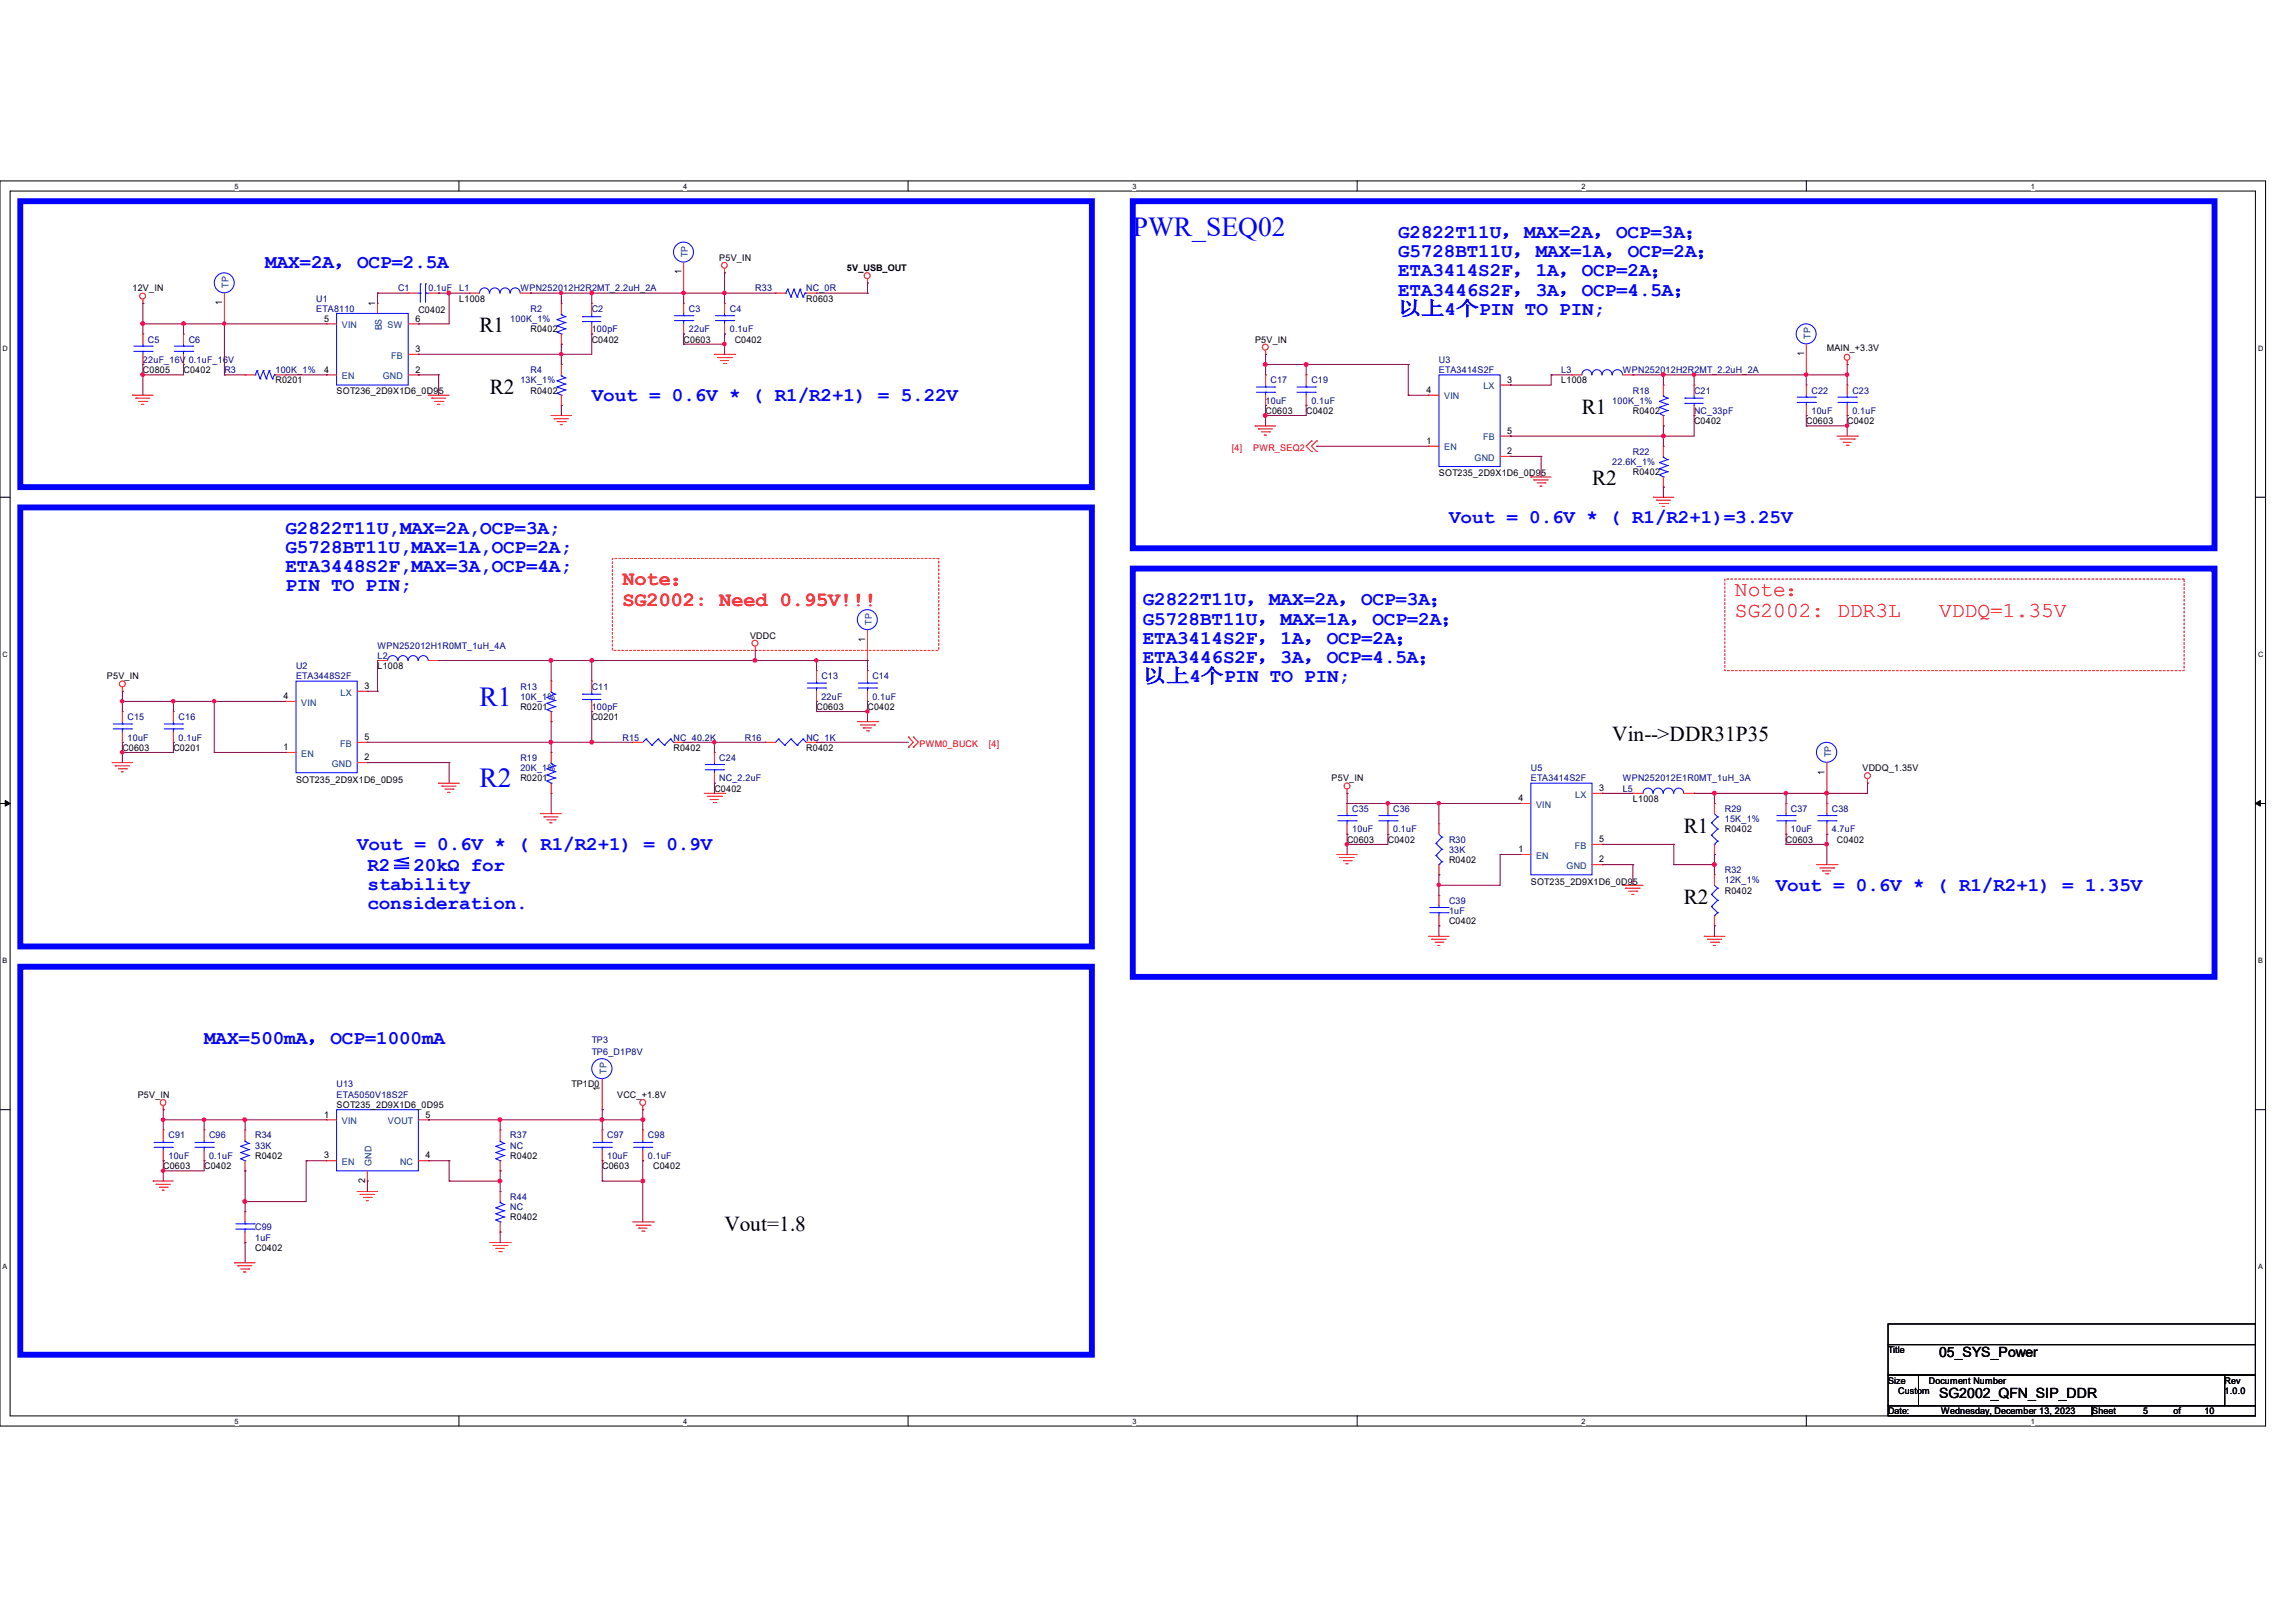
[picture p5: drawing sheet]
<svg xmlns="http://www.w3.org/2000/svg" width="297mm" height="210mm" viewBox="0 0 297 210" stroke-linecap="round" stroke-linejoin="round" font-family="sans-serif">
<defs><g id="words">
<g font-size="3.6" fill="#00f">
<text x="146.6" y="30.5">PWR_SEQ02</text>
<text x="62.1" y="91.3">R1</text>
<text x="62.1" y="101.9">R2</text>
</g>
<g font-size="2.8">
<text x="62.1" y="43">R1</text>
<text x="63.4" y="51">R2</text>
<text x="204.7" y="53.6">R1</text>
<text x="206" y="62.8">R2</text>
<text x="208.7" y="95.8">Vin--&gt;DDR31P35</text>
<text x="217.9" y="107.7">R1</text>
<text x="217.9" y="117">R2</text>
<text x="93.8" y="159.3">Vout=1.8</text>
</g>
<g font-size="2.8" fill="#f00">
<text x="224.5" y="77.1">Note：</text>
<text x="224.5" y="79.9">SG2002: DDR3L</text>
<text x="251" y="79.9">VDDQ=1.35V</text>
</g>
<g font-size="2.6" fill="#f00">
<text x="80.6" y="75.7">Note：</text>
<text x="80.6" y="78.4">SG2002: Need 0.95V!!!</text>
</g>
<g font-size="2.5" fill="#00f">
<text x="34.3" y="34.7">MAX=2A，OCP=2.5A</text>
<text x="180.9" y="30.8">G2822T11U，MAX=2A，OCP=3A；</text>
<text x="180.9" y="33.3">G5728BT11U，MAX=1A，OCP=2A；</text>
<text x="180.9" y="35.8">ETA3414S2F，1A，OCP=2A；</text>
<text x="180.9" y="38.3">ETA3446S2F，3A，OCP=4.5A；</text>
<text x="180.9" y="40.8">以上4个PIN TO PIN;</text>
<text x="76.6" y="51.9">Vout = 0.6V * ( R1/R2+1) = 5.22V</text>
<text x="37" y="69">G2822T11U,MAX=2A,OCP=3A;</text>
<text x="37" y="71.5">G5728BT11U,MAX=1A,OCP=2A;</text>
<text x="187.5" y="67.7">Vout = 0.6V * ( R1/R2+1)=3.25V</text>
<text x="37" y="74">ETA3448S2F,MAX=3A,OCP=4A;</text>
<text x="37" y="76.5">PIN TO PIN;</text>
<text x="147.9" y="78.3">G2822T11U，MAX=2A，OCP=3A；</text>
<text x="147.9" y="80.8">G5728BT11U，MAX=1A，OCP=2A；</text>
<text x="147.9" y="83.3">ETA3414S2F，1A，OCP=2A；</text>
<text x="147.9" y="88.3">以上4个PIN TO PIN;</text>
<text x="147.9" y="85.8">ETA3446S2F，3A，OCP=4.5A；</text>
<text x="46.2" y="110">Vout = 0.6V * ( R1/R2+1) = 0.9V</text>
<text x="47.5" y="112.6">R2≦20kΩ for</text>
<text x="47.5" y="115.1">stability</text>
<text x="47.5" y="117.6">consideration.</text>
<text x="229.8" y="115.3">Vout = 0.6V * ( R1/R2+1) = 1.35V</text>
<text x="26.4" y="135.1">MAX=500mA，OCP=1000mA</text>
</g>
<g font-size="1.8">
<text x="251" y="175.6">05_SYS_Power</text>
<text x="251" y="180.9">SG2002_QFN_SIP_DDR</text>
</g>
<g font-size="1.2">
<text x="88.2" y="35.5" transform="rotate(-90 88.2 35.5)">1</text>
<text x="93.1" y="33.7">P5V_IN</text>
<text x="109.6" y="35.1">5V_USB_OUT</text>
<text x="17.1" y="37.7">12V_IN</text>
<text x="28.7" y="39.5" transform="rotate(-90 28.7 39.5)">1</text>
<text x="42" y="41.6">5</text>
<text x="48.6" y="39.6" transform="rotate(-90 48.6 39.6)">1</text>
<text x="53.8" y="41.6">6</text>
<text x="54.1" y="40.5">C0402</text>
<text x="59.4" y="39">L1008</text>
<text x="104.3" y="39">R0603</text>
<text x="53.8" y="45.6">3</text>
<text x="68.7" y="43">R0402</text>
<text x="76.6" y="44.3">C0402</text>
<text x="88.5" y="44.3">C0603</text>
<text x="95.1" y="44.3">C0402</text>
<text x="162.4" y="44.3">P5V_IN</text>
<text x="233.5" y="46.1" transform="rotate(-90 233.5 46.1)">1</text>
<text x="236.4" y="45.4">MAIN_+3.3V</text>
<text x="18.5" y="48.3">C0805</text>
<text x="23.7" y="48.3">C0402</text>
<text x="35.6" y="49.6">R0201</text>
<text x="42" y="48.2">4</text>
<text x="43.6" y="50.9">SOT236_2D9X1D6_0D95</text>
<text x="53.8" y="48.2">2</text>
<text x="68.7" y="50.9">R0402</text>
<text x="163.8" y="53.6">C0603</text>
<text x="169" y="53.6">C0402</text>
<text x="184.6" y="50.8">4</text>
<text x="195.1" y="49.5">3</text>
<text x="202.1" y="49.6">L1008</text>
<text x="211.3" y="53.6">R0402</text>
<text x="184.6" y="57.4">1</text>
<text x="195.1" y="58.8">2</text>
<text x="195.1" y="56.1">5</text>
<text x="219.2" y="54.9">C0402</text>
<text x="233.8" y="54.9">C0603</text>
<text x="239.1" y="54.9">C0402</text>
<text x="186.2" y="61.6">SOT235_2D9X1D6_0D95</text>
<text x="211.3" y="61.5">R0402</text>
<text x="97.1" y="82.6">VDDC</text>
<text x="112" y="83.1" transform="rotate(-90 112 83.1)">1</text>
<text x="13.8" y="87.9">P5V_IN</text>
<text x="47.2" y="89.2">3</text>
<text x="48.9" y="86.6">L1008</text>
<text x="36.7" y="90.5">4</text>
<text x="47.2" y="95.8">5</text>
<text x="67.4" y="91.9">R0201</text>
<text x="76.6" y="93.2">C0201</text>
<text x="105.7" y="91.9">C0603</text>
<text x="112.3" y="91.9">C0402</text>
<text x="15.8" y="97.2">C0603</text>
<text x="22.4" y="97.2">C0201</text>
<text x="36.7" y="97.1">1</text>
<text x="38.3" y="101.3">SOT235_2D9X1D6_0D95</text>
<text x="47.2" y="98.4">2</text>
<text x="67.4" y="101.1">R0201</text>
<text x="87.2" y="97.2">R0402</text>
<text x="104.3" y="97.2">R0402</text>
<text x="172.3" y="101.1">P5V_IN</text>
<text x="236.1" y="100.2" transform="rotate(-90 236.1 100.2)">1</text>
<text x="241" y="99.8">VDDQ_1.35V</text>
<text x="92.5" y="102.4">C0402</text>
<text x="196.5" y="103.7">4</text>
<text x="207" y="102.4">3</text>
<text x="211.3" y="103.8">L1008</text>
<text x="223.2" y="107.7">R0402</text>
<text x="174.3" y="109.1">C0603</text>
<text x="179.6" y="109.1">C0402</text>
<text x="187.5" y="111.7">R0402</text>
<text x="196.5" y="110.3">1</text>
<text x="207" y="111.6">2</text>
<text x="207" y="109">5</text>
<text x="231.1" y="109.1">C0603</text>
<text x="237.7" y="109.1">C0402</text>
<text x="187.5" y="119.6">C0402</text>
<text x="198.1" y="114.5">SOT235_2D9X1D6_0D95</text>
<text x="223.2" y="115.7">R0402</text>
<text x="17.8" y="142.1">P5V_IN</text>
<text x="43.6" y="143.4">SOT235_2D9X1D6_0D95</text>
<text x="74" y="140.7">TP1D0</text>
<text x="77.6" y="141.2" transform="rotate(-90 77.6 141.2)">1</text>
<text x="79.9" y="142.1">VCC_+1.8V</text>
<text x="33" y="150">R0402</text>
<text x="42" y="144.6">1</text>
<text x="42" y="149.9">3</text>
<text x="55.1" y="149.9">4</text>
<text x="55.1" y="144.6">5</text>
<text x="66" y="150">R0402</text>
<text x="21.1" y="151.3">C0603</text>
<text x="26.4" y="151.3">C0402</text>
<text x="47.2" y="153.1" transform="rotate(-90 47.2 153.1)">2</text>
<text x="77.9" y="151.3">C0603</text>
<text x="84.5" y="151.3">C0402</text>
<text x="33" y="161.9">C0402</text>
<text x="66" y="157.9">R0402</text>
<text x="244.3" y="175.1">Title</text>
<text x="244.3" y="179">Size</text>
<text x="249.6" y="179">Document Number</text>
<text x="287.9" y="179">Rev</text>
<text x="244.3" y="183">Date:</text>
<text x="245.7" y="180.3">Custom</text>
<text x="251.2" y="183">Wednesday, December 13, 2023</text>
<text x="270.8" y="183">Sheet</text>
<text x="277.4" y="183">5</text>
<text x="281.3" y="183">of</text>
<text x="285.3" y="183">10</text>
<text x="287.9" y="180.3">1.0.0</text>
</g>
<g font-size="1.2" fill="#004080">
<text x="89" y="33.3" transform="rotate(-90 89 33.3)">TP</text>
<text x="29.6" y="37.3" transform="rotate(-90 29.6 37.3)">TP</text>
<text x="44.2" y="42.5">VIN</text>
<text x="49.4" y="42.8" transform="rotate(-90 49.4 42.8)">BS</text>
<text x="50.2" y="42.5">SW</text>
<text x="50.6" y="46.4">FB</text>
<text x="234.3" y="43.9" transform="rotate(-90 234.3 43.9)">TP</text>
<text x="44.2" y="49.1">EN</text>
<text x="49.5" y="49.1">GND</text>
<text x="186.9" y="51.7">VIN</text>
<text x="192" y="50.4">LX</text>
<text x="186.9" y="58.3">EN</text>
<text x="190.8" y="59.6">GND</text>
<text x="191.9" y="57">FB</text>
<text x="112.8" y="80.9" transform="rotate(-90 112.8 80.9)">TP</text>
<text x="39" y="91.3">VIN</text>
<text x="44.1" y="90">LX</text>
<text x="39" y="97.9">EN</text>
<text x="42.9" y="99.2">GND</text>
<text x="44" y="96.6">FB</text>
<text x="237" y="98" transform="rotate(-90 237 98)">TP</text>
<text x="198.8" y="104.5">VIN</text>
<text x="203.9" y="103.2">LX</text>
<text x="198.8" y="111.1">EN</text>
<text x="202.7" y="112.4">GND</text>
<text x="203.8" y="109.8">FB</text>
<text x="78.5" y="138.9" transform="rotate(-90 78.5 138.9)">TP</text>
<text x="44.2" y="145.5">VIN</text>
<text x="50.2" y="145.5">VOUT</text>
<text x="44.2" y="150.8">EN</text>
<text x="48.1" y="150.8" transform="rotate(-90 48.1 150.8)">GND</text>
<text x="51.8" y="150.8">NC</text>
</g>
<g font-size="1.2" fill="#000080">
<text x="40.9" y="39">U1</text>
<text x="40.9" y="40.3">ETA8110</text>
<text x="51.5" y="37.7">C1</text>
<text x="55.5" y="37.7">0.1uF</text>
<text x="59.4" y="37.7">L1</text>
<text x="66" y="41.7">100K_1%</text>
<text x="67.4" y="37.7">WPN252012H2R2MT_2.2uH_2A</text>
<text x="68.7" y="40.3">R2</text>
<text x="76.6" y="40.3">C2</text>
<text x="89.2" y="40.3">C3</text>
<text x="94.4" y="40.3">C4</text>
<text x="97.7" y="37.7">R33</text>
<text x="104.4" y="37.7">NC_0R</text>
<text x="18.5" y="46.9">22uF_16V 0.1uF_16V</text>
<text x="19.1" y="44.3">C5</text>
<text x="24.4" y="44.3">C6</text>
<text x="76.6" y="43">100pF</text>
<text x="89.2" y="43">22uF</text>
<text x="94.4" y="43">0.1uF</text>
<text x="186.2" y="46.9">U3</text>
<text x="29" y="48.3">R3</text>
<text x="35.6" y="48.3">100K_1%</text>
<text x="67.4" y="49.6">13K_1%</text>
<text x="68.7" y="48.3">R4</text>
<text x="163.8" y="52.2">10uF</text>
<text x="164.4" y="49.6">C17</text>
<text x="169.7" y="49.6">C19</text>
<text x="169.7" y="52.2">0.1uF</text>
<text x="186.2" y="48.3">ETA3414S2F</text>
<text x="202.1" y="48.3">L3</text>
<text x="208.7" y="52.2">100K_1%</text>
<text x="210" y="48.3">WPN252012H2R2MT_2.2uH_2A</text>
<text x="211.3" y="50.9">R18</text>
<text x="219.2" y="50.9">C21</text>
<text x="219.2" y="53.6">NC_33pF</text>
<text x="234.4" y="50.9">C22</text>
<text x="234.4" y="53.6">10uF</text>
<text x="239.7" y="50.9">C23</text>
<text x="239.7" y="53.6">0.1uF</text>
<text x="211.3" y="58.8">R22</text>
<text x="208.7" y="60.2">22.6K_1%</text>
<text x="48.9" y="83.9">WPN252012H1R0MT_1uH_4A</text>
<text x="38.3" y="86.6">U2</text>
<text x="38.3" y="87.9">ETA3448S2F</text>
<text x="48.9" y="85.3">L2</text>
<text x="67.4" y="89.2">R13</text>
<text x="76.6" y="89.2">C11</text>
<text x="106.3" y="87.9">C13</text>
<text x="112.9" y="87.9">C14</text>
<text x="16.5" y="93.2">C15</text>
<text x="16.5" y="95.8">10uF</text>
<text x="23.1" y="93.2">C16</text>
<text x="23.1" y="95.8">0.1uF</text>
<text x="67.4" y="90.6">10K_1%</text>
<text x="76.6" y="91.9">100pF</text>
<text x="80.6" y="95.8">R15</text>
<text x="87.2" y="95.8">NC_40.2K</text>
<text x="96.4" y="95.8">R16</text>
<text x="104.4" y="95.8">NC_1K</text>
<text x="106.3" y="90.6">22uF</text>
<text x="112.9" y="90.6">0.1uF</text>
<text x="67.4" y="98.5">R19</text>
<text x="67.4" y="99.8">20K_1%</text>
<text x="93.1" y="98.5">C24</text>
<text x="93.1" y="101.1">NC_2.2uF</text>
<text x="198.1" y="99.8">U5</text>
<text x="198.1" y="101.1">ETA3414S2F</text>
<text x="210" y="101.1">WPN252012E1R0MT_1uH_3A</text>
<text x="175" y="105.1">C35</text>
<text x="175" y="107.7">10uF</text>
<text x="180.3" y="105.1">C36</text>
<text x="180.3" y="107.7">0.1uF</text>
<text x="210" y="102.4">L5</text>
<text x="223.2" y="105.1">R29</text>
<text x="223.2" y="106.4">15K_1%</text>
<text x="231.8" y="105.1">C37</text>
<text x="231.8" y="107.7">10uF</text>
<text x="237.1" y="105.1">C38</text>
<text x="237.1" y="107.7">4.7uF</text>
<text x="187.5" y="109.1">R30</text>
<text x="187.5" y="110.4">33K</text>
<text x="223.2" y="113">R32</text>
<text x="187.5" y="117">C39</text>
<text x="187.5" y="118.3">1uF</text>
<text x="223.2" y="114.3">12K_1%</text>
<text x="76.6" y="134.9">TP3</text>
<text x="76.6" y="136.5">TP6_D1P8V</text>
<text x="43.6" y="140.7">U13</text>
<text x="43.6" y="142.1">ETA5050V18S2F</text>
<text x="21.8" y="147.3">C91</text>
<text x="21.8" y="150">10uF</text>
<text x="27.1" y="147.3">C96</text>
<text x="27.1" y="150">0.1uF</text>
<text x="33" y="147.3">R34</text>
<text x="33" y="148.7">33K</text>
<text x="66" y="147.3">R37</text>
<text x="66" y="148.7">NC</text>
<text x="78.6" y="147.3">C97</text>
<text x="78.6" y="150">10uF</text>
<text x="83.9" y="147.3">C98</text>
<text x="83.9" y="150">0.1uF</text>
<text x="66" y="155.3">R44</text>
<text x="33" y="159.2">C99</text>
<text x="33" y="160.5">1uF</text>
<text x="66" y="156.6">NC</text>
</g>
<g font-size="1.2" fill="#f00">
<text x="159.4" y="58.3">[4]</text>
<text x="162.2" y="58.3">PWR_SEQ2</text>
<text x="119" y="96.6">PWM0_BUCK</text>
<text x="128" y="96.6">[4]</text>
</g>
<g font-size=".9">
<text x="30.4" y="24.4">5</text>
<text x="88.4" y="24.4">4</text>
<text x="146.6" y="24.4">3</text>
<text x="204.7" y="24.4">2</text>
<text x="262.8" y="24.4">1</text>
<text x=".3" y="45.4">D</text>
<text x="292.2" y="45.4">D</text>
<text x=".3" y="85">C</text>
<text x="292.2" y="85">C</text>
<text x=".3" y="124.6">B</text>
<text x="292.2" y="124.6">B</text>
<text x=".3" y="164.3">A</text>
<text x="292.2" y="164.3">A</text>
<text x="30.4" y="184.2">5</text>
<text x="88.4" y="184.2">4</text>
<text x="146.6" y="184.2">3</text>
<text x="204.7" y="184.2">2</text>
<text x="262.8" y="184.2">1</text>
</g>
</g></defs>
<path d="M0 23.4h293.2v161.1h-293.2zM1.3 24.7h290.6v158.5h-290.6z" fill="none" stroke="#000" stroke-width=".13"/>
<g fill="#fff">
<path d="M30.4 23.6h.5v1h-.5z"/>
<path d="M30.4 183.4h.5v1h-.5z"/>
</g>
<path d="M59.4 23.4v1.3M59.4 183.2v1.3" fill="none" stroke="#000" stroke-width=".13"/>
<g fill="#fff">
<path d="M88.4 23.6h.5v1h-.5z"/>
<path d="M88.4 183.4h.5v1h-.5z"/>
</g>
<path d="M117.5 23.4v1.3M117.5 183.2v1.3" fill="none" stroke="#000" stroke-width=".13"/>
<g fill="#fff">
<path d="M146.6 23.6h.5v1h-.5z"/>
<path d="M146.6 183.4h.5v1h-.5z"/>
</g>
<path d="M175.6 23.4v1.3M175.6 183.2v1.3" fill="none" stroke="#000" stroke-width=".13"/>
<g fill="#fff">
<path d="M204.7 23.6h.5v1h-.5z"/>
<path d="M204.7 183.4h.5v1h-.5z"/>
</g>
<path d="M233.8 23.4v1.3M233.8 183.2v1.3" fill="none" stroke="#000" stroke-width=".13"/>
<g fill="#fff">
<path d="M262.8 23.6h.5v1h-.5z"/>
<path d="M262.8 183.4h.5v1h-.5z"/>
<path d="M.3 44.5h.7v1.1h-.7z"/>
<path d="M292.2 44.5h.7v1.1h-.7z"/>
<path d="M.3 84.2h.7v1h-.7z"/>
<path d="M292.2 84.2h.7v1h-.7z"/>
</g>
<path d="M0 64.3h1.3M291.9 64.3h1.3" fill="none" stroke="#000" stroke-width=".13"/>
<g fill="#fff">
<path d="M.3 123.8h.7v1h-.7z"/>
<path d="M292.2 123.8h.7v1h-.7z"/>
</g>
<path d="M0 104h1.3M291.9 104h1.3" fill="none" stroke="#000" stroke-width=".13"/>
<path d="M.7 103.6l.6 .4-.6 .3zM291.9 104l.6-.4v.7z" fill="#000" stroke="#000" stroke-width=".13"/>
<g fill="#fff">
<path d="M.3 163.4h.7v1.1h-.7z"/>
<path d="M292.2 163.4h.7v1.1h-.7z"/>
</g>
<path d="M0 143.6h1.3M291.9 143.6h1.3M244.3 171.3h47.6v2.7h-47.6zM244.3 174h47.6v3.9h-47.6zM244.3 177.9h4v4h-4zM248.3 177.9h39.6v4h-39.6zM287.9 177.9h4v4h-4zM244.3 181.9h26.5v1.3h-26.5zM270.8 181.9h21.1v1.3h-21.1z" fill="none" stroke="#000" stroke-width=".13"/>
<path d="M2.6 26h138.7v37h-138.7zM146.6 26h140v45h-140zM2.6 65.7h138.7v56.8h-138.7zM146.6 73.6h140v52.8h-140zM2.6 125.1h138.7v50.2h-138.7z" fill="none" stroke="#00f" stroke-width=".76"/>
<path d="M79.2 72.3h42.3v11.9h-42.3zM223.2 74.9h59.5v11.9h-59.5z" fill="none" stroke="#f00" stroke-width=".13" stroke-dasharray=".3"/>
<g fill="none" stroke="#f00" stroke-width=".13">
<path d="M18.5 39.2h.1M18.5 38.7v.5M29 37.9v4M48.9 39.2h.1M48.9 39.2v1.4M52.8 37.9h.1M52.8 37.9h1.3M55.5 37.9h1.3M56.8 37.9h.1M60.7 37.9h.1M60.7 37.9h1.4M67.4 37.9h1.3"/>
<path d="M68.7 37.9h.1M72.6 39.2h.1M72.6 39.2v1.4M76.6 39.2h.1M76.6 39.2v1.4M88.5 37.9h.1M88.5 39.2h.1M88.5 34v3.9M88.5 39.2v1.4M93.8 35.3h.1M93.8 39.2h.1M93.8 34.8v.5"/>
<path d="M93.8 39.2v1.4M100.4 37.9h.1M100.4 37.9h1.3M104.4 37.9h1.3M105.7 37.9h.1M112.3 36.6h.1M112.3 36.1v.5M17.1 51.1h.1M17.1 51.1h2.7M17.6 51.5h.1M17.6 51.5h1.8M17.9 51.9h1.1"/>
<path d="M18.3 52.3h.1M18.3 52.3h.3M18.5 43.2h.1M18.5 47.2h.1M18.5 43.2v1.3M18.5 45.8v1.4M19 51.9h.1M23.7 43.2h.1M23.7 47.2h.1M23.7 43.2v1.3M23.7 45.8v1.4M29 41.9h.1"/>
<path d="M31.7 48.5h.1M31.7 48.5h1.3M35.6 48.5h1.4M37 48.5h.1M42.2 41.9h.1M42.2 48.5h.1M42.2 48.5h1.4M42.2 41.9h1.4M52.8 45.8h1.3M52.8 48.5h1.3M52.8 41.9h1.3M54.1 48.5h.1"/>
<path d="M54.1 45.8h.1M54.1 41.9h.1M55.5 51.1h.1M55.5 51.1h2.6M55.9 51.5h.1M55.9 51.5h1.8M56.3 51.9h1M56.6 52.3h.1M56.6 52.3h.3M57.3 51.9h.1M71.3 53.8h.1M71.3 53.8h2.7"/>
<path d="M71.7 54.2h.1M71.7 54.2h1.9M72.1 54.6h1.1M72.5 54.9h.1M72.5 54.9h.3M72.6 52.5h.1M72.6 47.2h.1M72.6 44.5h.1M72.6 43.2v1.3M72.6 47.2v1.3M72.6 51.1v1.4M73.2 54.6h.1"/>
<path d="M76.6 43.2h.1M76.6 41.9v1.3M88.5 43.2h.1M88.5 41.9v1.3M92.5 45.8h2.6M92.8 46.3h1.9M93.3 46.7h.1M93.3 46.7h1M93.6 47h.3M93.8 43.2h.1M93.8 41.9v1.3M93.9 47h.1"/>
<path d="M94.7 46.3h.1M95.1 45.8h.1M162.4 55.1h.1M162.4 55.1h2.7M162.9 55.5h.1M162.9 55.5h1.8M163.2 55.9h1.1M163.6 56.3h.1M163.6 56.3h.3M163.8 45.8h.1M163.8 48.5h.1M163.8 52.5h.1"/>
<path d="M163.8 45.3v.5M163.8 48.5v1.3M163.8 51.1v1.4M164.3 55.9h.1M169 48.5h.1M169 52.5h.1M169 48.5v1.3M169 51.1v1.4M169.7 57.1h.1M169.7 58.4h.1M169.7 57.1l-.7 .6 .7 .7M170.4 57.1h.1"/>
<path d="M170.4 58.4h.1M170.4 57.1l-.7 .6 .7 .7M184.9 57.7h.1M184.9 51.1h.1M184.9 51.1h1.3M184.9 57.7h1.3M194.1 56.4h1.4M194.1 59.1h1.4M194.1 49.8h1.4M195.5 59.1h.1M195.5 49.8h.1M195.5 56.4h.1"/>
<path d="M203.4 48.5h.1M203.4 48.5h1.3M210 48.5h1.3M211.3 48.5h.1M215.3 55.1h.1M215.3 49.8h.1M215.3 57.7h.1M215.3 49.8v1.3M215.3 53.8v1.3M215.3 57.7v1.4M219.2 53.8h.1M219.2 49.8h.1"/>
<path d="M219.2 49.8v1.3M219.2 52.5v1.3M233.8 48.5h.1M233.8 49.8h.1M233.8 53.8h.1M233.8 44.5v4M233.8 49.8v1.3M233.8 52.5v1.3M237.7 56.4h2.7M238.1 56.8h1.9M238.5 57.2h.1M238.5 57.2h1.1"/>
<path d="M238.9 57.6h.3M239.1 47.2h.1M239.1 49.8h.1M239.1 53.8h.1M239.1 46.7v.5M239.1 49.8v1.3M239.1 52.5v1.3M239.2 57.6h.1M240 56.8h.1M240.4 56.4h.1M198.1 61.7h.1M198.1 61.7h2.6"/>
<path d="M198.5 62.1h.1M198.5 62.1h1.9M198.9 62.5h1M199.3 62.9h.1M199.3 62.9h.3M199.9 62.5h.1M214 64.3h.1M214 64.3h2.6M214.4 64.7h.1M214.4 64.7h1.8M214.8 65.2h1M215.1 65.5h.1"/>
<path d="M215.1 65.5h.3M215.3 63h.1M215.3 61.7v1.3M215.8 65.2h.1M14.5 98.7h.1M14.5 98.7h2.6M14.9 99.1h.1M14.9 99.1h1.9M15.3 99.5h1.1M15.7 99.9h.1M15.7 99.9h.3M15.8 89.5h.1"/>
<path d="M15.8 92.1h.1M15.8 96.1h.1M15.8 88.9v.6M15.8 92.1v1.3M15.8 94.7v1.4M16.4 99.5h.1M22.4 92.1h.1M22.4 96.1h.1M22.4 92.1v1.3M22.4 94.7v1.4M37 97.4h.1M37 90.8h.1"/>
<path d="M37 97.4h1.3M37 90.8h1.3M46.2 98.7h1.3M46.2 96.1h1.3M46.2 89.5h1.3M47.5 98.7h.1M47.5 89.5h.1M47.5 96.1h.1M48.9 85.5h.1M48.9 85.5h1.3M55.5 85.5h1.3M56.8 85.5h.1"/>
<path d="M71.3 97.4h.1M71.3 93.4h.1M71.3 88.1h.1M71.3 88.1v1.4M71.3 92.1v1.3M71.3 97.4v1.3M76.6 92.1h.1M76.6 88.1h.1M76.6 88.1v1.4M76.6 90.8v1.3M81.9 96.1h.1M81.9 96.1h1.3"/>
<path d="M87.2 96.1h1.3M88.5 96.1h.1M92.5 97.4h.1M92.5 97.4v1.3M92.5 100v1.3M97.7 84.2h.1M97.7 83.7v.5M99.1 96.1h.1M99.1 96.1h1.3M104.4 96.1h1.3M105.7 86.8h.1M105.7 90.8h.1"/>
<path d="M105.7 96.1h.1M105.7 86.8v1.3M105.7 89.5v1.3M111 93.4h2.6M111.3 93.8h1.9M111.7 94.2h.1M111.7 94.2h1.1M112.1 94.6h.3M112.3 85.5h.1M112.3 86.8h.1M112.3 90.8h.1M112.3 81.5v4"/>
<path d="M112.3 86.8v1.3M112.3 89.5v1.3M112.4 94.6h.1M113.2 93.8h.1M113.6 93.4h.1M117.6 95.4h.1M117.6 96.7h.1M117.6 95.4l.6 .7-.6 .6M118.2 95.4h.1M118.2 96.7h.1M118.2 95.4l.7 .7-.7 .6M236.4 98.7v4"/>
<path d="M56.8 101.3h.1M56.8 101.3h2.6M57.2 101.7h.1M57.2 101.7h1.8M57.6 102.1h1M58 102.5h.1M58 102.5h.3M58.6 102.1h.1M70 105.3h.1M70 105.3h2.6M70.4 105.7h.1M70.4 105.7h1.8"/>
<path d="M70.8 106.1h1M71.2 106.5h.1M71.2 106.5h.3M71.3 102.7h.1M71.3 101.3v1.4M71.8 106.1h.1M91.1 102.7h2.7M91.5 103h1.9M91.9 103.5h.1M91.9 103.5h1.1M92.3 103.8h.3M92.5 101.3h.1"/>
<path d="M92.6 103.8h.1M93.4 103h.1M93.8 102.7h.1M173 110.6h.1M173 110.6h2.6M173.4 111h.1M173.4 111h1.9M173.8 111.4h1.1M174.2 111.8h.1M174.2 111.8h.3M174.3 102.7h.1M174.3 104h.1"/>
<path d="M174.3 107.9h.1M174.3 102.1v.6M174.3 104v1.3M174.3 106.6v1.3M174.9 111.4h.1M179.6 104h.1M179.6 107.9h.1M179.6 104v1.3M179.6 106.6v1.3M186.2 115.9h.1M186.2 119.8h.1M186.2 106.6h.1"/>
<path d="M186.2 113.2h.1M186.2 106.6v1.3M186.2 111.9v1.3M186.2 115.9v1.3M186.2 118.5v1.3M196.8 110.6h.1M196.8 104h.1M196.8 110.6h1.3M196.8 104h1.3M206 111.9h1.3M206 102.7h1.3M206 109.3h1.3"/>
<path d="M207.3 111.9h.1M207.3 102.7h.1M207.3 109.3h.1M210 114.6h.1M210 114.6h2.6M210.4 114.9h.1M210.4 114.9h1.9M210.8 115.3h1M211.2 115.7h.1M211.2 115.7h.3M211.3 102.7h.1M211.3 102.7h1.3"/>
<path d="M211.8 115.3h.1M217.9 102.7h1.3M219.2 102.7h.1M221.9 104h.1M221.9 110.6h.1M221.9 113.2h.1M221.9 119.8h.1M221.9 104v1.3M221.9 109.3v1.3M221.9 113.2v1.4M221.9 118.5v1.3M231.1 104h.1"/>
<path d="M231.1 107.9h.1M231.1 104v1.3M231.1 106.6v1.3M235.1 111.9h2.6M235.5 112.3h1.8M235.9 112.7h.1M235.9 112.7h1M236.3 113.1h.3M236.4 104h.1M236.4 107.9h.1M236.4 102.7h.1M236.4 104v1.3"/>
<path d="M236.4 106.6v1.3M236.6 113.1h.1M237.3 112.3h.1M237.7 111.9h.1M241.7 101.3h.1M241.7 100.8v.5M77.9 139.6v4M184.9 121.2h.1M184.9 121.2h2.6M185.3 121.5h.1M185.3 121.5h1.9M185.7 121.9h1"/>
<path d="M186.1 122.3h.1M186.1 122.3h.3M186.7 121.9h.1M220.6 121.2h.1M220.6 121.2h2.6M221 121.5h.1M221 121.5h1.8M221.4 121.9h1M221.7 122.3h.1M221.7 122.3h.3M222.4 121.9h.1M19.8 152.8h.1"/>
<path d="M19.8 152.8h2.6M20.2 153.2h.1M20.2 153.2h1.9M20.6 153.6h1M21 154h.1M21 154h.3M21.1 143.6h.1M21.1 146.2h.1M21.1 150.2h.1M21.1 143.1v.5M21.1 146.2v1.4M21.1 148.9v1.3"/>
<path d="M21.6 153.6h.1M26.4 146.2h.1M26.4 150.2h.1M26.4 146.2v1.4M26.4 148.9v1.3M31.7 151.5h.1M31.7 146.2h.1M31.7 156.8h.1M31.7 146.2v1.4M31.7 150.2v1.3M31.7 156.8v1.3M31.7 159.4v1.4"/>
<path d="M42.2 144.9h.1M42.2 150.2h.1M42.2 144.9h1.4M42.2 150.2h1.4M46.2 154.2h.1M46.2 154.2h2.7M46.6 154.6h.1M46.6 154.6h1.9M47 154.9h1M47.4 155.4h.1M47.4 155.4h.3M47.5 152.8h.1"/>
<path d="M47.5 151.5v1.3M48 154.9h.1M54.1 144.9h1.4M54.1 150.2h1.4M55.5 150.2h.1M55.5 144.9h.1M64.7 159.4h.1M64.7 154.2h.1M64.7 151.5h.1M64.7 146.2h.1M64.7 146.2v1.4M64.7 150.2v1.3"/>
<path d="M64.7 154.2v1.3M64.7 158.1v1.3M77.9 146.2h.1M77.9 150.2h.1M77.9 143.6h.1M77.9 146.2v1.4M77.9 148.9v1.3M81.9 158.1h2.6M82.3 158.5h1.8M82.7 158.9h.1M82.7 158.9h1M83.1 159.3h.3"/>
<path d="M83.2 143.6h.1M83.2 146.2h.1M83.2 150.2h.1M83.2 143.1v.5M83.2 146.2v1.4M83.2 148.9v1.3M83.4 159.3h.1M84.1 158.5h.1M84.5 158.1h.1M30.4 163.4h.1M30.4 163.4h2.6M30.8 163.8h.1"/>
<path d="M30.8 163.8h1.8M31.2 164.2h1M31.5 164.6h.1M31.5 164.6h.3M31.7 160.8h.1M32.2 164.2h.1M63.4 160.8h2.6M63.8 161.2h1.8M64.2 161.5h.1M64.2 161.5h1M64.6 162h.3M64.9 162h.1"/>
<path d="M65.6 161.2h.1M66 160.8h.1"/>
<circle cx="18.5" cy="38.3" r=".38"/>
<circle cx="93.7" cy="34.3" r=".37"/>
<circle cx="112.2" cy="35.7" r=".38"/>
<circle cx="163.7" cy="44.9" r=".38"/>
<circle cx="239" cy="46.2" r=".37"/>
<circle cx="15.8" cy="88.5" r=".38"/>
<circle cx="97.7" cy="83.2" r=".38"/>
<circle cx="174.3" cy="101.7" r=".38"/>
<circle cx="241.7" cy="100.4" r=".38"/>
<circle cx="21.1" cy="142.7" r=".37"/>
<circle cx="83.2" cy="142.7" r=".38"/>
</g>
<g fill="none" stroke="#00f" stroke-width=".13">
<path d="M54.1 37.9h.3M54.4 37.9h.1M54.4 36.7h.1M54.4 36.7v2.4M55.1 36.7h.1M55.1 37.9h.1M55.1 37.9h.4M55.1 36.7v2.4M63.3 37.9a.63 .63 0 0 0-.6-.6 .63 .63 0 0 0-.6 .6M64.7 37.9a.65 .65 0 0 0-.7-.6 .65 .65 0 0 0-.6 .6M66 37.9a.63 .63 0 0 0-.6-.6 .63 .63 0 0 0-.7 .6M67.3 37.9a.63 .63 0 0 0-.6-.6 .63 .63 0 0 0-.7 .6"/>
<path d="M101.7 37.9h.1M101.9 37.4h.1M101.9 37.4l.5 1M101.9 37.4l-.2 .5M102.4 38.4h.1M102.7 37.4h.1M102.7 37.4l.5 1M102.7 37.4l-.3 1M103.2 38.4h.1M103.5 37.4h.1M103.5 37.4l.4 1M103.5 37.4l-.3 1"/>
<path d="M103.9 38.4h.1M104.2 37.9h.1M104.2 37.9l-.3 .5M104.2 37.9h.2M17.3 45.5h2.4M17.3 44.8h2.4M18.5 44.8h.1M18.5 45.5h.1M18.5 44.5v.3M18.5 45.5v.3M19.7 45.5h.1M19.7 44.8h.1"/>
<path d="M22.6 45.5h2.3M22.6 44.8h2.3M23.7 44.8h.1M23.7 45.5h.1M23.7 44.5v.3M23.7 45.5v.3M24.9 45.5h.1M24.9 44.8h.1M33 48.5h.1M33.3 48h.1M33.3 48l.4 1M33.3 48l-.3 .5"/>
<path d="M33.7 49h.1M34.1 48h.1M34.1 48l.4 1M34.1 48l-.4 1M34.5 49h.1M34.8 48h.1M34.8 48l.5 1M34.8 48l-.3 1M35.3 49h.1M35.5 48.5h.1M35.5 48.5l-.2 .5M43.6 40.6h9.2v9.2h-9.2z"/>
<path d="M72.1 49.3h.1M72.1 50.1h.1M72.1 50.9h.1M72.1 41.4h.1M72.1 42.2h.1M72.1 43h.1M72.1 49.3l1.1 .4M72.1 50.1l1.1 .4M72.1 50.9l.5 .2M72.1 41.4l1.1 .3M72.1 42.2l1.1 .3M72.1 43l.5 .2"/>
<path d="M72.6 51.1h.1M72.6 48.6h.1M72.6 43.2h.1M72.6 40.7h.1M72.6 48.6l.6 .3M72.6 40.6v.1M72.6 48.5v.1M72.6 40.7l.6 .3M73.2 48.9h.1M73.2 49.7h.1M73.2 50.5h.1M73.2 41h.1"/>
<path d="M73.2 41.7h.1M73.2 42.5h.1M73.2 48.9l-1.1 .4M73.2 49.7l-1.1 .4M73.2 50.5l-1.1 .4M73.2 41l-1.1 .4M73.2 41.7l-1.1 .5M73.2 42.5l-1.1 .5M75.4 41h.1M75.4 41.6h.1M75.4 41h2.4M75.4 41.6h2.4"/>
<path d="M76.6 41.6h.1M76.6 41h.1M76.6 40.6v.4M76.6 41.6v.3M87.3 41.5h2.4M87.3 40.9h2.4M88.5 40.9h.1M88.5 41.5h.1M88.5 40.6v.3M88.5 41.5v.4M89.7 41.5h.1M89.7 40.9h.1"/>
<path d="M92.6 41.5h2.4M92.6 40.9h2.4M93.8 40.9h.1M93.8 41.5h.1M93.8 40.6v.3M93.8 41.5v.4M95 41.5h.1M95 40.9h.1M162.6 50.8h2.4M162.6 50.1h2.4M163.8 50.1h.1M163.8 50.8h.1"/>
<path d="M163.8 49.8v.3M163.8 50.8v.3M165 50.8h.1M165 50.1h.1M167.9 50.8h2.3M167.9 50.1h2.3M169 50.1h.1M169 50.8h.1M169 49.8v.3M169 50.8v.3M170.2 50.8h.1M170.2 50.1h.1"/>
<path d="M186.2 48.5h7.9v11.9h-7.9zM206 48.5a.63 .63 0 0 0-.6-.7 .63 .63 0 0 0-.7 .7M207.3 48.5a.63 .63 0 0 0-.6-.7 .63 .63 0 0 0-.7 .7M208.6 48.5a.63 .63 0 0 0-.6-.7 .63 .63 0 0 0-.6 .7M210 48.5a.65 .65 0 0 0-.7-.7 .65 .65 0 0 0-.6 .7M214.8 51.9h.1M214.8 52.7h.1M214.8 53.5h.1M214.8 59.9h.1M214.8 51.9l1 .4M214.8 52.7l1 .4M214.8 53.5l.5 .3"/>
<path d="M214.8 59.9l1 .3M215.3 53.8h.1M215.3 51.3h.1M215.3 59.2h.1M215.3 51.3l.5 .2M215.3 51.1v.2M215.3 59.1v.1M215.3 59.2l.5 .3M215.8 51.5h.1M215.8 52.3h.1M215.8 53.1h.1M215.8 59.5h.1"/>
<path d="M215.8 51.5l-1 .4M215.8 52.3l-1 .4M215.8 53.1l-1 .4M215.8 59.5l-1 .4M218.1 51.5h.1M218.1 52.2h.1M218.1 51.5h2.3M218.1 52.2h2.3M219.2 52.2h.1M219.2 51.5h.1M219.2 51.1v.4M219.2 52.2v.3"/>
<path d="M232.6 52.1h2.3M232.6 51.4h2.3M233.8 51.4h.1M233.8 52.1h.1M233.8 51.1v.3M233.8 52.1v.4M234.9 52.1h.1M234.9 51.4h.1M237.9 52.1h2.3M237.9 51.4h2.3M239.1 51.4h.1M239.1 52.1h.1"/>
<path d="M239.1 51.1v.3M239.1 52.1v.4M240.2 52.1h.1M240.2 51.4h.1M214.8 60.7h.1M214.8 61.4h.1M214.8 60.7l1 .3M214.8 61.4l.5 .3M215.3 61.7h.1M215.8 60.2h.1M215.8 61h.1M215.8 60.2l-1 .5"/>
<path d="M215.8 61l-1 .4M14.6 94.3h2.4M14.6 93.7h2.4M15.8 93.7h.1M15.8 94.3h.1M15.8 93.4v.3M15.8 94.3v.4M17 94.3h.1M17 93.7h.1M21.3 94.3h2.3M21.3 93.7h2.3M22.4 93.7h.1"/>
<path d="M22.4 94.3h.1M22.4 93.4v.3M22.4 94.3v.4M23.6 94.3h.1M23.6 93.7h.1M38.3 88.1h7.9v11.9h-7.9zM50.2 85.5a.66 .66 0 0 1 .6-.7 .66 .66 0 0 1 .7 .7M51.5 85.5a.64 .64 0 0 1 .7-.7 .64 .64 0 0 1 .6 .7M52.8 85.5a.64 .64 0 0 1 .7-.7 .64 .64 0 0 1 .6 .7M54.1 85.5a.64 .64 0 0 1 .7-.7 .64 .64 0 0 1 .6 .7M70.8 99.5h.1M70.8 90.3h.1"/>
<path d="M70.8 91h.1M70.8 91.8h.1M70.8 99.5l1 .4M70.8 90.3l1 .3M70.8 91l1 .4M70.8 91.8l.5 .3M71.3 98.8h.1M71.3 92.1h.1M71.3 89.6h.1M71.3 98.8l.5 .3M71.3 89.5v.1M71.3 98.7v.1"/>
<path d="M71.3 89.6l.5 .2M71.8 99.1h.1M71.8 99.9h.1M71.8 89.8h.1M71.8 90.6h.1M71.8 91.4h.1M71.8 99.1l-1 .4M71.8 99.9l-1 .4M71.8 89.8l-1 .5M71.8 90.6l-1 .4M71.8 91.4l-1 .4M75.4 89.8h.1"/>
<path d="M75.4 90.5h.1M75.4 89.8h2.4M75.4 90.5h2.4M76.6 90.5h.1M76.6 89.8h.1M76.6 89.5v.3M76.6 90.5v.3M83.6 95.6h.1M83.6 95.6l-.4 .5M83.6 95.6l.8 .8M84.4 96.4h.1M85.2 95.6h.1"/>
<path d="M85.2 95.6l-.8 .8M85.2 95.6l.8 .8M86 96.4h.1M86.8 95.6h.1M86.8 95.6l-.8 .8M86.8 95.6l.4 .5M87.2 96.1h.1M91.3 99.6h2.3M91.3 98.9h2.3M92.5 98.9h.1M92.5 99.6h.1M92.5 98.7v.2"/>
<path d="M92.5 99.6v.4M93.6 99.6h.1M93.6 98.9h.1M100.8 95.6h.1M100.8 95.6l-.4 .5M100.8 95.6l.8 .8M101.6 96.4h.1M102.4 95.6h.1M102.4 95.6l-.8 .8M102.4 95.6l.8 .8M103.2 96.4h.1M103.9 95.6h.1"/>
<path d="M103.9 95.6l-.7 .8M103.9 95.6l.5 .5M104.4 96.1h.1M104.5 89h2.3M104.5 88.4h2.3M105.7 88.4h.1M105.7 89h.1M105.7 88.1v.3M105.7 89v.5M106.8 89h.1M106.8 88.4h.1M111.1 89h2.4"/>
<path d="M111.1 88.4h2.4M112.3 88.4h.1M112.3 89h.1M112.3 88.1v.3M112.3 89v.5M113.5 89h.1M113.5 88.4h.1M70.8 100.3h.1M70.8 101h.1M70.8 100.3l1 .4M70.8 101l.5 .3M71.3 101.3h.1"/>
<path d="M71.8 100.7h.1M71.8 100.7l-1 .3M173.1 106.2h2.4M173.1 105.5h2.4M174.3 105.5h.1M174.3 106.2h.1M174.3 105.3v.2M174.3 106.2v.4M175.5 106.2h.1M175.5 105.5h.1M178.4 106.2h2.4M178.4 105.5h2.4"/>
<path d="M179.6 105.5h.1M179.6 106.2h.1M179.6 105.3v.2M179.6 106.2v.4M180.8 106.2h.1M180.8 105.5h.1M185 118.1h2.4M185 117.4h2.4M185.8 109.1h.1M185.8 110.7h.1M185.8 109.1l.8 .8M185.8 110.7l.8 .8"/>
<path d="M186.2 117.4h.1M186.2 118.1h.1M186.2 111.9h.1M186.2 117.2v.2M186.2 118.1v.4M186.2 107.9l.4 .4M186.6 108.3h.1M186.6 109.9h.1M186.6 111.5h.1M186.6 108.3l-.8 .8M186.6 109.9l-.8 .8M186.6 111.5l-.4 .4"/>
<path d="M187.4 118.1h.1M187.4 117.4h.1M198.1 101.3h7.9v11.9h-7.9zM213.9 102.7a.63 .63 0 0 0-.6-.7 .63 .63 0 0 0-.7 .7M215.2 102.7a.63 .63 0 0 0-.6-.7 .63 .63 0 0 0-.6 .7M216.6 102.7a.65 .65 0 0 0-.7-.7 .65 .65 0 0 0-.6 .7M217.9 102.7a.63 .63 0 0 0-.6-.7 .63 .63 0 0 0-.7 .7M221.5 106.5h.1M221.5 108.1h.1M221.5 115.7h.1M221.5 117.3h.1M221.5 106.5l.8 .8"/>
<path d="M221.5 108.1l.8 .7M221.5 115.7l.8 .8M221.5 117.3l.8 .8M221.9 109.3h.1M221.9 118.5h.1M221.9 105.3l.4 .4M221.9 114.6l.4 .3M222.3 105.7h.1M222.3 107.3h.1M222.3 108.8h.1M222.3 114.9h.1M222.3 116.5h.1"/>
<path d="M222.3 118.1h.1M222.3 105.7l-.8 .8M222.3 107.3l-.8 .8M222.3 108.8l-.4 .5M222.3 114.9l-.8 .8M222.3 116.5l-.8 .8M222.3 118.1l-.4 .4M230 106.2h2.3M230 105.5h2.3M231.1 105.5h.1M231.1 106.2h.1M231.1 105.3v.2"/>
<path d="M231.1 106.2v.4M232.3 106.2h.1M232.3 105.5h.1M235.2 106.2h2.4M235.2 105.5h2.4M236.4 105.5h.1M236.4 106.2h.1M236.4 105.3v.2M236.4 106.2v.4M237.6 106.2h.1M237.6 105.5h.1M19.9 148.5h2.4"/>
<path d="M19.9 147.8h2.4M21.1 147.8h.1M21.1 148.5h.1M21.1 147.6v.2M21.1 148.5v.4M22.3 148.5h.1M22.3 147.8h.1M25.2 148.5h2.4M25.2 147.8h2.4M26.4 147.8h.1M26.4 148.5h.1M26.4 147.6v.2"/>
<path d="M26.4 148.5v.4M27.6 148.5h.1M27.6 147.8h.1M30.5 159h2.4M30.5 158.4h2.4M31.2 148.3h.1M31.2 149.1h.1M31.2 149.9h.1M31.2 148.3l1 .5M31.2 149.1l1 .4M31.2 149.9l.5 .3M31.7 150.2h.1"/>
<path d="M31.7 147.7h.1M31.7 158.4h.1M31.7 159h.1M31.7 147.7l.5 .3M31.7 147.6v.1M31.7 158.1v.3M31.7 159v.4M32.2 148h.1M32.2 148.8h.1M32.2 149.5h.1M32.2 148l-1 .3M32.2 148.8l-1 .3"/>
<path d="M32.2 149.5l-1 .4M32.9 159h.1M32.9 158.4h.1M43.6 143.6h10.5v7.9h-10.5zM64.2 156.3h.1M64.2 157.1h.1M64.2 157.9h.1M64.2 148.3h.1M64.2 149.1h.1M64.2 149.9h.1M64.2 156.3l1 .4M64.2 157.1l1 .4"/>
<path d="M64.2 157.9l.5 .2M64.2 148.3l1 .5M64.2 149.1l1 .4M64.2 149.9l.5 .3M64.7 158.1h.1M64.7 155.6h.1M64.7 150.2h.1M64.7 147.7h.1M64.7 155.6l.5 .3M64.7 147.6v.1M64.7 155.5v.1M64.7 147.7l.5 .3"/>
<path d="M65.2 155.9h.1M65.2 156.7h.1M65.2 157.5h.1M65.2 148h.1M65.2 148.8h.1M65.2 149.5h.1M65.2 155.9l-1 .4M65.2 156.7l-1 .4M65.2 157.5l-1 .4M65.2 148l-1 .3M65.2 148.8l-1 .3M65.2 149.5l-1 .4"/>
<path d="M76.8 148.5h2.3M76.8 147.8h2.3M77.9 147.8h.1M77.9 148.5h.1M77.9 147.6v.2M77.9 148.5v.4M79.1 148.5h.1M79.1 147.8h.1M82 148.5h2.4M82 147.8h2.4M83.2 147.8h.1M83.2 148.5h.1"/>
<path d="M83.2 147.6v.2M83.2 148.5v.4M84.4 148.5h.1M84.4 147.8h.1"/>
<circle cx="29" cy="36.6" r="1.29"/>
<circle cx="88.5" cy="32.6" r="1.29"/>
<circle cx="233.7" cy="43.2" r="1.29"/>
<circle cx="112.2" cy="80.2" r="1.29"/>
<circle cx="236.4" cy="97.4" r="1.3"/>
<circle cx="77.9" cy="138.3" r="1.3"/>
</g>
<g fill="none" stroke="#800040" stroke-width=".13">
<path d="M18.5 39.2h.1M18.5 39.2v4M48.9 37.9h.1M48.9 37.9h3.9M48.9 37.9v1.3M56.8 37.9h.1M56.8 37.9h3.9M58.1 37.9h.1M58.1 37.9v4h-4M68.7 37.9h.1M68.7 37.9h31.7M72.6 37.9h.1"/>
<path d="M72.6 37.9v1.3M76.6 37.9h.1M76.6 37.9v1.3M88.5 37.9h.1M88.5 37.9v1.3M93.8 35.3h.1M93.8 37.9h.1M93.8 35.3v3.9M105.7 37.9h6.6M112.3 36.6h.1M112.3 37.9h.1M112.3 36.6v1.3"/>
<path d="M18.5 41.9h.1M18.5 47.2h.1M18.5 48.5h.1M18.5 47.2v3.9M18.5 41.9h23.7M23.7 41.9h.1M23.7 47.2h.1M23.7 41.9v1.3M23.7 47.2v1.3h-5.2M29 41.9h.1M29 48.5h.1M29 48.5h2.7"/>
<path d="M29 41.9v6.6M37 48.5h5.2M42.2 48.5h.1M54.1 41.9h.1M54.1 45.8h.1M54.1 48.5h.1M54.1 48.5h2.7M56.8 48.5h.1M56.8 48.5v2.6M72.6 44.5h.1M72.6 45.8h.1M72.6 52.5h.1"/>
<path d="M72.6 44.5v2.7M72.6 52.5v1.3M76.6 43.2h.1M76.6 43.2v2.6h-22.5M88.5 43.2h.1M88.5 44.5h.1M88.5 43.2v1.3M88.5 44.5h5.3M93.8 43.2h.1M93.8 44.5h.1M93.8 43.2v2.6M163.8 45.8h.1"/>
<path d="M163.8 47.2h.1M163.8 52.5h.1M163.8 53.8h.1M163.8 45.8v2.7M163.8 52.5v2.6M163.8 47.2h18.4M169 52.5h.1M169 47.2h.1M169 47.2v1.3M169 52.5v1.3h-5.2M170.4 57.7h.1M170.4 57.7h14.5"/>
<path d="M182.2 51.1h.1M182.2 47.2h.1M182.2 51.1h2.7M182.2 47.2v3.9M195.5 49.8h.1M195.5 56.4h.1M195.5 59.1h.1M195.5 59.1h3.9M199.4 59.1h.1M199.4 59.1v2.6M200.7 48.5h.1M200.7 48.5h2.7"/>
<path d="M200.7 48.5v1.3h-5.2M211.3 48.5h.1M211.3 48.5h27.8M215.3 48.5h.1M215.3 55.1h.1M215.3 56.4h.1M215.3 48.5v1.3M215.3 55.1v2.6M219.2 48.5h.1M219.2 53.8h.1M219.2 48.5v1.3M219.2 53.8v2.6h-23.7"/>
<path d="M233.8 48.5h.1M233.8 53.8h.1M233.8 55.1h.1M233.8 48.5v1.3M233.8 53.8v1.3M233.8 55.1h5.3M239.1 47.2h.1M239.1 48.5h.1M239.1 53.8h.1M239.1 55.1h.1M239.1 47.2v2.6M239.1 53.8v2.6"/>
<path d="M215.3 63h.1M215.3 63v1.3M15.8 89.5h.1M15.8 90.8h.1M15.8 96.1h.1M15.8 97.4h.1M15.8 89.5v2.6M15.8 96.1v2.6M15.8 90.8h21.2M22.4 90.8h.1M22.4 96.1h.1M22.4 90.8v1.3"/>
<path d="M22.4 96.1v1.3h-6.6M27.7 90.8h.1M27.7 97.4h.1M27.7 90.8v6.6M27.7 97.4h9.3M37 97.4h.1M47.5 96.1h.1M47.5 98.7h.1M47.5 89.5h1.4M47.5 96.1h34.4M47.5 98.7h10.6M48.9 85.5h.1"/>
<path d="M48.9 89.5h.1M48.9 85.5v4M56.8 85.5h.1M56.8 85.5h55.5M58.1 98.7h.1M58.1 98.7v2.6M71.3 85.5h.1M71.3 93.4h.1M71.3 96.1h.1M71.3 85.5v2.6M71.3 93.4v4M76.6 85.5h.1"/>
<path d="M76.6 92.1h.1M76.6 96.1h.1M76.6 85.5v2.6M76.6 92.1v4M88.5 96.1h.1M88.5 96.1h10.6M92.5 96.1h.1M92.5 96.1v1.3M97.7 84.2h.1M97.7 85.5h.1M97.7 84.2v1.3M105.7 96.1h.1"/>
<path d="M105.7 85.5h.1M105.7 90.8h.1M105.7 92.1h.1M105.7 96.1h11.9M105.7 85.5v1.3M105.7 90.8v1.3M105.7 92.1h6.6M112.3 85.5h.1M112.3 90.8h.1M112.3 92.1h.1M112.3 85.5v1.3M112.3 90.8v2.6"/>
<path d="M71.3 105.3h.1M71.3 102.7v2.6M92.5 101.3h.1M92.5 101.3v1.4M174.3 102.7h.1M174.3 104h.1M174.3 107.9h.1M174.3 109.3h.1M174.3 102.7v1.3M174.3 107.9v2.7M174.3 104h22.5M179.6 104h.1"/>
<path d="M179.6 107.9h.1M179.6 107.9v1.4h-5.3M186.2 104h.1M186.2 113.2h.1M186.2 114.6h.1M186.2 119.8h.1M186.2 104v2.6M186.2 113.2v2.7M186.2 119.8v1.4M194.1 110.6h.1M194.1 110.6h2.7M194.1 110.6v4h-7.9"/>
<path d="M207.3 102.7h.1M207.3 109.3h.1M207.3 111.9h.1M207.3 102.7h4M207.3 109.3h9.3M207.3 111.9h4M211.3 111.9h.1M211.3 111.9v2.7M216.6 109.3h.1M216.6 111.9h.1M216.6 109.3v2.6M216.6 111.9h5.3"/>
<path d="M219.2 102.7h.1M221.9 102.7h.1M221.9 110.6h.1M221.9 111.9h.1M221.9 119.8h.1M221.9 102.7v1.3M221.9 110.6v2.6M221.9 119.8v1.4M231.1 102.7h.1M231.1 107.9h.1M231.1 109.3h.1M231.1 102.7v1.3"/>
<path d="M231.1 107.9v1.4M231.1 109.3h5.3M236.4 102.7h.1M236.4 107.9h.1M236.4 109.3h.1M236.4 102.7v1.3M236.4 107.9v4M241.7 101.3h.1M241.7 101.3v1.4h-22.5M21.1 143.6h.1M21.1 144.9h.1M21.1 150.2h.1"/>
<path d="M21.1 151.5h.1M21.1 143.6v2.6M21.1 150.2v2.6M21.1 144.9h21.1M26.4 144.9h.1M26.4 150.2h.1M26.4 144.9v1.3M26.4 150.2v1.3h-5.3M31.7 144.9h.1M31.7 151.5h.1M31.7 155.5h.1M31.7 144.9v1.3"/>
<path d="M31.7 151.5v5.3M39.6 150.2h.1M39.6 150.2h2.6M39.6 150.2v5.3h-7.9M47.5 152.8h.1M47.5 152.8v1.4M55.5 144.9h.1M55.5 150.2h.1M55.5 144.9h27.7M55.5 150.2h2.6M58.1 150.2h.1M58.1 152.8h.1"/>
<path d="M58.1 150.2v2.6M58.1 152.8h6.6M64.7 144.9h.1M64.7 151.5h.1M64.7 152.8h.1M64.7 159.4h.1M64.7 144.9v1.3M64.7 151.5v2.7M64.7 159.4v1.4M77.9 143.6h.1M77.9 144.9h.1M77.9 150.2h.1"/>
<path d="M77.9 152.8h.1M77.9 143.6v2.6M77.9 150.2v2.6M77.9 152.8h5.3M83.2 143.6h.1M83.2 144.9h.1M83.2 150.2h.1M83.2 152.8h.1M83.2 143.6v2.6M83.2 150.2v7.9M31.7 160.8h.1M31.7 160.8v2.6"/>
</g>
<g fill="#f0f" stroke="#f0f" stroke-width=".13">
<circle cx="23.7" cy="41.9" r=".25"/>
<circle cx="18.5" cy="41.9" r=".25"/>
<circle cx="18.5" cy="48.5" r=".25"/>
<circle cx="58.1" cy="37.9" r=".25"/>
<circle cx="76.6" cy="37.9" r=".25"/>
<circle cx="72.6" cy="37.9" r=".23"/>
<circle cx="93.7" cy="37.9" r=".23"/>
<circle cx="88.5" cy="37.9" r=".23"/>
<circle cx="29" cy="41.9" r=".23"/>
<circle cx="93.7" cy="44.5" r=".23"/>
<circle cx="72.6" cy="45.8" r=".23"/>
<circle cx="221.9" cy="102.6" r=".25"/>
<circle cx="231.1" cy="102.6" r=".23"/>
<circle cx="179.6" cy="103.9" r=".23"/>
<circle cx="186.2" cy="103.9" r=".23"/>
<circle cx="174.3" cy="109.2" r=".23"/>
<circle cx="236.4" cy="109.2" r=".25"/>
<circle cx="221.9" cy="111.9" r=".25"/>
<circle cx="186.2" cy="114.5" r=".23"/>
<circle cx="236.4" cy="102.6" r=".25"/>
<circle cx="97.7" cy="85.5" r=".25"/>
<circle cx="76.6" cy="85.5" r=".25"/>
<circle cx="71.3" cy="85.5" r=".25"/>
<circle cx="22.4" cy="90.7" r=".23"/>
<circle cx="15.8" cy="90.7" r=".23"/>
<circle cx="27.7" cy="90.7" r=".23"/>
<circle cx="76.6" cy="96" r=".25"/>
<circle cx="71.3" cy="96" r=".25"/>
<circle cx="92.4" cy="96" r=".23"/>
<circle cx="15.8" cy="97.3" r=".23"/>
<circle cx="215.3" cy="48.5" r=".25"/>
<circle cx="169" cy="47.2" r=".25"/>
<circle cx="163.7" cy="47.2" r=".25"/>
<circle cx="215.3" cy="56.4" r=".25"/>
<circle cx="163.7" cy="53.8" r=".25"/>
<circle cx="239" cy="48.5" r=".23"/>
<circle cx="239" cy="55.1" r=".23"/>
<circle cx="233.7" cy="48.5" r=".23"/>
<circle cx="219.2" cy="48.5" r=".23"/>
<circle cx="105.6" cy="85.4" r=".23"/>
<circle cx="112.2" cy="92.1" r=".23"/>
<circle cx="21.1" cy="144.9" r=".23"/>
<circle cx="26.4" cy="144.9" r=".23"/>
<circle cx="31.7" cy="144.9" r=".25"/>
<circle cx="64.7" cy="144.9" r=".25"/>
<circle cx="77.9" cy="144.9" r=".25"/>
<circle cx="83.2" cy="144.9" r=".25"/>
<circle cx="21.1" cy="151.5" r=".23"/>
<circle cx="64.7" cy="152.8" r=".25"/>
<circle cx="83.2" cy="152.8" r=".25"/>
<circle cx="31.7" cy="155.5" r=".25"/>
</g>
<use href="#words"/>
</svg>
